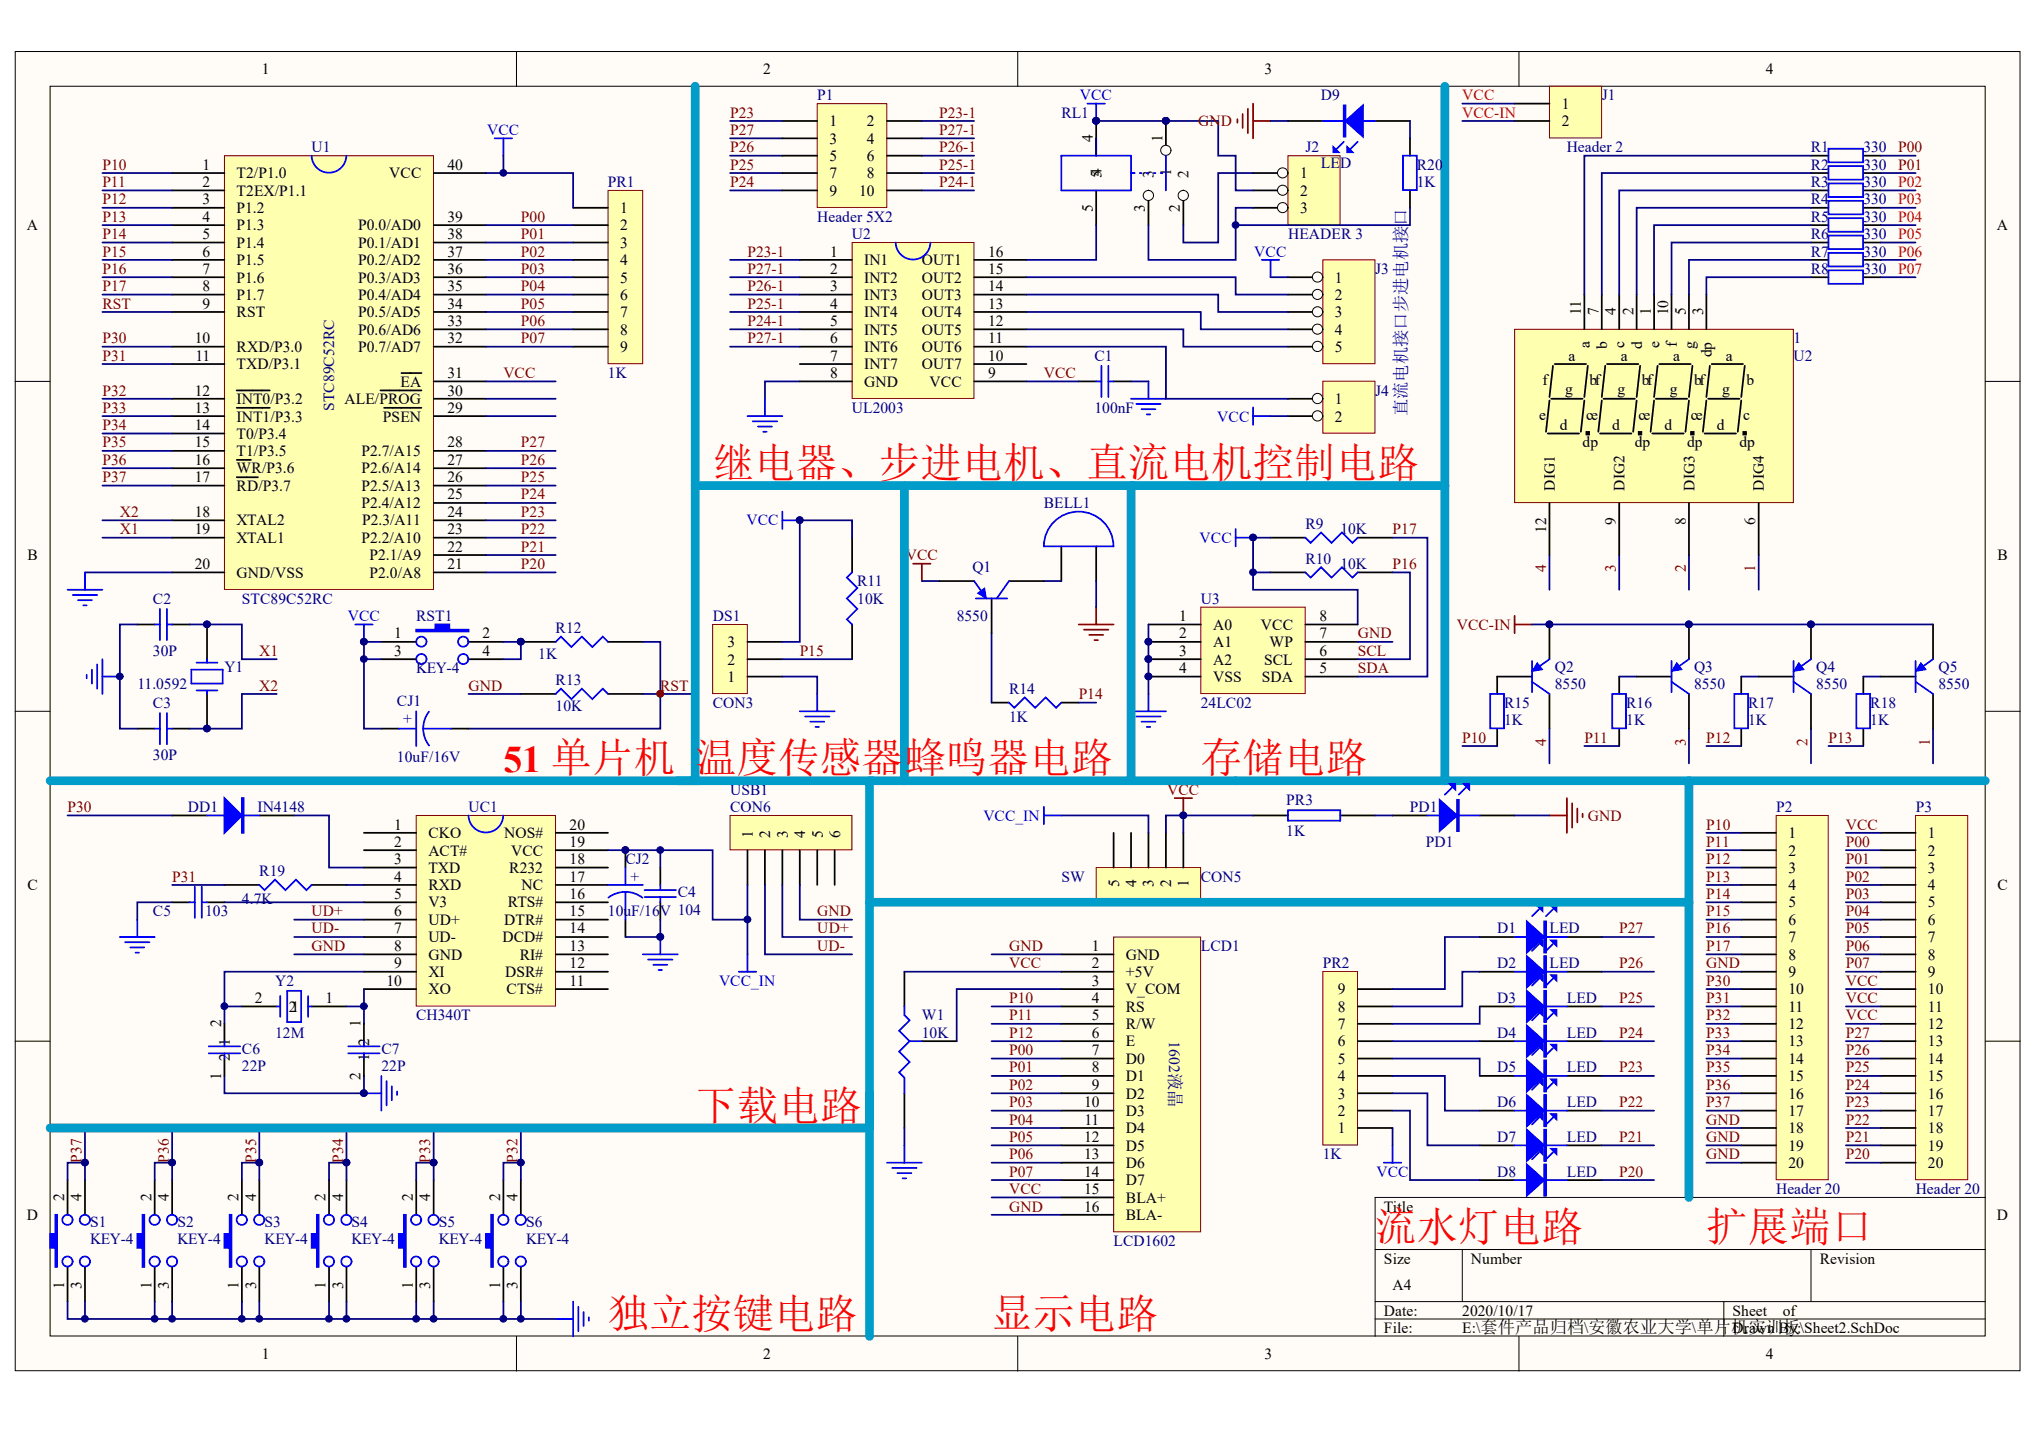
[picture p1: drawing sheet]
<svg xmlns="http://www.w3.org/2000/svg" width="288mm" height="202mm" viewBox="0 0 288 202" stroke-linecap="round" stroke-linejoin="round" font-family="sans-serif">
<defs><g id="words">
<g font-size="5.9" fill="#f00">
<text x="100.6" y="67.3">继电器、步进电机、直流电机控制电路</text>
<text x="127.6" y="109">蜂鸣器电路</text>
<text x="169.5" y="109">存储电路</text>
<text x="98.1" y="158">下载电路</text>
<text x="194" y="175.1">流水灯电路</text>
<text x="240.8" y="175.1">扩展端口</text>
<text x="85.8" y="187.3">独立按键电路</text>
<text x="139.9" y="187.3">显示电路</text>
</g>
<text font-size="5.3" fill="#f00" x="71" y="109">51 单片机 温度传感器</text>
<text font-size="2.4" fill="#000080" x="198.5" y="58.7" transform="rotate(-90 198.5 58.7)">直流电机接口步进电机接口</text>
<g font-size="2.2">
<text x="37" y="10.5">1</text>
<text x="107.7" y="10.5">2</text>
<text x="178.4" y="10.5">3</text>
<text x="249.2" y="10.5">4</text>
<text x="117.1" y="17.8">1</text>
<text x="122.3" y="17.8">2</text>
<text x="220.4" y="15.3">1</text>
<text x="220.4" y="17.8">2</text>
<text x="28.6" y="23.9">1</text>
<text x="63.1" y="23.9">40</text>
<text x="117.1" y="20.3">3</text>
<text x="117.1" y="22.7">5</text>
<text x="122.3" y="20.3">4</text>
<text x="122.3" y="22.7">6</text>
<text x="154.2" y="20" transform="rotate(-90 154.2 20)">4</text>
<text x="164.1" y="20" transform="rotate(-90 164.1 20)">1</text>
<text x="28.6" y="26.4">2</text>
<text x="28.6" y="28.8">3</text>
<text x="33.4" y="25.2">T2/P1.0</text>
<text x="33.4" y="27.6">T2EX/P1.1</text>
<text x="54.9" y="25.2">VCC</text>
<text x="117.1" y="25.2">7</text>
<text x="117.1" y="27.6">9</text>
<text x="121.2" y="27.6">10</text>
<text x="122.3" y="25.2">8</text>
<text x="154.2" y="29.9" transform="rotate(-90 154.2 29.9)">5</text>
<text x="155.4" y="25.2" transform="rotate(-90 155.4 25.2)">54</text>
<text x="161.6" y="29.9" transform="rotate(-90 161.6 29.9)">3</text>
<text x="162.8" y="25.2" transform="rotate(-90 162.8 25.2)">3</text>
<text x="165.3" y="24.8" transform="rotate(-90 165.3 24.8)">1</text>
<text x="166.5" y="29.9" transform="rotate(-90 166.5 29.9)">2</text>
<text x="167.7" y="25.2" transform="rotate(-90 167.7 25.2)">2</text>
<text x="183.4" y="25.2">1</text>
<text x="183.4" y="27.6">2</text>
<text x="3.8" y="32.5">A</text>
<text x="28.6" y="31.3">4</text>
<text x="28.6" y="33.7">5</text>
<text x="33.4" y="30">P1.2</text>
<text x="33.4" y="32.5">P1.3</text>
<text x="33.4" y="34.9">P1.4</text>
<text x="50.5" y="34.9">P0.1/AD1</text>
<text x="50.5" y="32.5">P0.0/AD0</text>
<text x="63.1" y="33.7">38</text>
<text x="63.1" y="31.3">39</text>
<text x="87.5" y="30">1</text>
<text x="87.5" y="32.5">2</text>
<text x="87.5" y="34.9">3</text>
<text x="183.4" y="30">3</text>
<text x="281.8" y="32.5">A</text>
<text x="28.6" y="36.2">6</text>
<text x="28.6" y="38.6">7</text>
<text x="28.6" y="41.1">8</text>
<text x="33.4" y="37.4">P1.5</text>
<text x="33.4" y="39.9">P1.6</text>
<text x="50.5" y="39.9">P0.3/AD3</text>
<text x="50.5" y="37.4">P0.2/AD2</text>
<text x="63.1" y="41.1">35</text>
<text x="63.1" y="38.6">36</text>
<text x="63.1" y="36.2">37</text>
<text x="87.5" y="37.4">4</text>
<text x="87.5" y="39.9">5</text>
<text x="117.1" y="36.2">1</text>
<text x="117.1" y="38.6">2</text>
<text x="117.1" y="41.1">3</text>
<text x="121.9" y="37.4">IN1</text>
<text x="121.9" y="39.9">INT2</text>
<text x="130.1" y="39.9">OUT2</text>
<text x="130.1" y="37.4">OUT1</text>
<text x="139.4" y="41.1">14</text>
<text x="139.4" y="38.6">15</text>
<text x="139.4" y="36.2">16</text>
<text x="188.4" y="39.9">1</text>
<text x="28.6" y="43.5">9</text>
<text x="33.4" y="42.3">P1.7</text>
<text x="33.4" y="44.8">RST</text>
<text x="50.5" y="47.2">P0.6/AD6</text>
<text x="50.5" y="44.8">P0.5/AD5</text>
<text x="50.5" y="42.3">P0.4/AD4</text>
<text x="63.1" y="46">33</text>
<text x="63.1" y="43.5">34</text>
<text x="87.5" y="42.3">6</text>
<text x="87.5" y="44.8">7</text>
<text x="87.5" y="47.2">8</text>
<text x="117.1" y="43.5">4</text>
<text x="117.1" y="46">5</text>
<text x="121.9" y="42.3">INT3</text>
<text x="121.9" y="44.8">INT4</text>
<text x="121.9" y="47.2">INT5</text>
<text x="130.1" y="47.2">OUT5</text>
<text x="130.1" y="44.8">OUT4</text>
<text x="130.1" y="42.3">OUT3</text>
<text x="139.4" y="46">12</text>
<text x="139.4" y="43.5">13</text>
<text x="188.4" y="42.3">2</text>
<text x="188.4" y="44.8">3</text>
<text x="188.4" y="47.2">4</text>
<text x="223.1" y="44.5" transform="rotate(-90 223.1 44.5)">11</text>
<text x="225.6" y="44.5" transform="rotate(-90 225.6 44.5)">7</text>
<text x="228" y="44.5" transform="rotate(-90 228 44.5)">4</text>
<text x="230.5" y="44.5" transform="rotate(-90 230.5 44.5)">2</text>
<text x="232.9" y="44.5" transform="rotate(-90 232.9 44.5)">1</text>
<text x="235.4" y="44.5" transform="rotate(-90 235.4 44.5)">10</text>
<text x="237.9" y="44.5" transform="rotate(-90 237.9 44.5)">5</text>
<text x="240.3" y="44.5" transform="rotate(-90 240.3 44.5)">3</text>
<text x="27.5" y="48.4">10</text>
<text x="27.6" y="50.9">11</text>
<text x="33.4" y="49.6">RXD/P3.0</text>
<text x="33.4" y="52.1">TXD/P3.1</text>
<text x="50.5" y="49.6">P0.7/AD7</text>
<text x="63.1" y="53.3">31</text>
<text x="63.1" y="48.4">32</text>
<text x="87.5" y="49.6">9</text>
<text x="117.1" y="48.4">6</text>
<text x="117.1" y="50.9">7</text>
<text x="117.1" y="53.3">8</text>
<text x="121.9" y="49.6">INT6</text>
<text x="121.9" y="52.1">INT7</text>
<text x="130.1" y="52.1">OUT7</text>
<text x="130.1" y="49.6">OUT6</text>
<text x="139.4" y="53.3">9</text>
<text x="139.4" y="50.9">10</text>
<text x="139.4" y="48.4">11</text>
<text x="188.4" y="49.6">5</text>
<text x="221.3" y="50.9">a</text>
<text x="224.3" y="49.1" transform="rotate(-90 224.3 49.1)">a</text>
<text x="226.8" y="49.3" transform="rotate(-90 226.8 49.3)">b</text>
<text x="228.7" y="50.9">a</text>
<text x="229.2" y="49.1" transform="rotate(-90 229.2 49.1)">c</text>
<text x="231.7" y="49.3" transform="rotate(-90 231.7 49.3)">d</text>
<text x="234.2" y="49.1" transform="rotate(-90 234.2 49.1)">e</text>
<text x="236.1" y="50.9">a</text>
<text x="236.6" y="48.9" transform="rotate(-90 236.6 48.9)">f</text>
<text x="239.1" y="49.3" transform="rotate(-90 239.1 49.3)">g</text>
<text x="241.5" y="50.4" transform="rotate(-90 241.5 50.4)">dp</text>
<text x="243.5" y="50.9">a</text>
<text x="27.5" y="55.8">12</text>
<text x="27.5" y="58.2">13</text>
<text x="33.4" y="57">INT0/P3.2</text>
<text x="33.4" y="59.5">INT1/P3.3</text>
<text x="48.6" y="57">ALE/PROG</text>
<text x="54" y="59.5">PSEN</text>
<text x="56.5" y="54.5">EA</text>
<text x="63.1" y="58.2">29</text>
<text x="63.1" y="55.8">30</text>
<text x="121.9" y="54.5">GND</text>
<text x="131.2" y="54.5">VCC</text>
<text x="188.4" y="57">1</text>
<text x="188.4" y="59.5">2</text>
<text x="217.2" y="59.2">e</text>
<text x="217.7" y="54.3">f</text>
<text x="220.9" y="55.5">g</text>
<text x="223.8" y="59.2">ce</text>
<text x="224.3" y="54.3">bf</text>
<text x="228.3" y="55.5">g</text>
<text x="231.2" y="59.2">ce</text>
<text x="231.7" y="54.3">bf</text>
<text x="235.6" y="55.5">g</text>
<text x="238.6" y="59.2">ce</text>
<text x="239" y="54.3">bf</text>
<text x="243" y="55.5">g</text>
<text x="246" y="59.2">c</text>
<text x="246.5" y="54.3">b</text>
<text x="27.5" y="60.7">14</text>
<text x="27.5" y="63.1">15</text>
<text x="27.5" y="65.6">16</text>
<text x="33.4" y="61.9">T0/P3.4</text>
<text x="33.4" y="64.3">T1/P3.5</text>
<text x="51" y="64.3">P2.7/A15</text>
<text x="63.1" y="65.6">27</text>
<text x="63.1" y="63.1">28</text>
<text x="220.1" y="60.7">d</text>
<text x="223.3" y="63.1">dp</text>
<text x="227.5" y="60.7">d</text>
<text x="230.7" y="63.1">dp</text>
<text x="234.9" y="60.7">d</text>
<text x="238.1" y="63.1">dp</text>
<text x="242.3" y="60.7">d</text>
<text x="245.5" y="63.1">dp</text>
<text x="27.5" y="68">17</text>
<text x="33.4" y="66.8">WR/P3.6</text>
<text x="33.4" y="69.2">RD/P3.7</text>
<text x="51" y="71.7">P2.4/A12</text>
<text x="51" y="69.2">P2.5/A13</text>
<text x="51" y="66.8">P2.6/A14</text>
<text x="63.1" y="70.5">25</text>
<text x="63.1" y="68">26</text>
<text x="219.4" y="69.2" transform="rotate(-90 219.4 69.2)">DIG1</text>
<text x="229.2" y="69.2" transform="rotate(-90 229.2 69.2)">DIG2</text>
<text x="239.1" y="69.2" transform="rotate(-90 239.1 69.2)">DIG3</text>
<text x="248.9" y="69.2" transform="rotate(-90 248.9 69.2)">DIG4</text>
<text x="27.5" y="72.9">18</text>
<text x="27.5" y="75.4">19</text>
<text x="33.4" y="74.1">XTAL2</text>
<text x="33.4" y="76.6">XTAL1</text>
<text x="51" y="76.6">P2.2/A10</text>
<text x="51.1" y="74.1">P2.3/A11</text>
<text x="63.1" y="77.8">22</text>
<text x="63.1" y="75.4">23</text>
<text x="63.1" y="72.9">24</text>
<text x="218.2" y="75.1" transform="rotate(-90 218.2 75.1)">12</text>
<text x="228" y="74" transform="rotate(-90 228 74)">9</text>
<text x="237.9" y="74" transform="rotate(-90 237.9 74)">8</text>
<text x="247.7" y="74" transform="rotate(-90 247.7 74)">6</text>
<text x="3.9" y="79.1">B</text>
<text x="27.5" y="80.3">20</text>
<text x="33.4" y="81.5">GND/VSS</text>
<text x="52.1" y="81.5">P2.0/A8</text>
<text x="52.1" y="79.1">P2.1/A9</text>
<text x="63.1" y="80.3">21</text>
<text x="281.9" y="79.1">B</text>
<text x="166.4" y="87.6">1</text>
<text x="171.2" y="88.8">A0</text>
<text x="177.9" y="88.8">VCC</text>
<text x="186.2" y="87.6">8</text>
<text x="55.6" y="90">1</text>
<text x="55.6" y="92.5">3</text>
<text x="68.1" y="90">2</text>
<text x="68.1" y="92.5">4</text>
<text x="102.6" y="93.8">2</text>
<text x="102.6" y="91.3">3</text>
<text x="166.4" y="95">4</text>
<text x="166.4" y="92.5">3</text>
<text x="166.4" y="90">2</text>
<text x="171.2" y="93.8">A2</text>
<text x="171.2" y="91.3">A1</text>
<text x="178.4" y="93.8">SCL</text>
<text x="179.1" y="91.3">WP</text>
<text x="186.2" y="95">5</text>
<text x="186.2" y="92.5">6</text>
<text x="186.2" y="90">7</text>
<text x="102.6" y="96.2">1</text>
<text x="171.2" y="96.2">VSS</text>
<text x="178.1" y="96.2">SDA</text>
<text x="55.6" y="117">1</text>
<text x="55.6" y="119.5">2</text>
<text x="60.4" y="118.2">CKO</text>
<text x="71.2" y="118.2">NOS#</text>
<text x="80.4" y="119.5">19</text>
<text x="80.4" y="117">20</text>
<text x="106.2" y="118.2" transform="rotate(-90 106.2 118.2)">1</text>
<text x="108.7" y="118.2" transform="rotate(-90 108.7 118.2)">2</text>
<text x="111.2" y="118.2" transform="rotate(-90 111.2 118.2)">3</text>
<text x="113.6" y="118.2" transform="rotate(-90 113.6 118.2)">4</text>
<text x="116.1" y="118.2" transform="rotate(-90 116.1 118.2)">5</text>
<text x="118.5" y="118.2" transform="rotate(-90 118.5 118.2)">6</text>
<text x="252.4" y="118.2">1</text>
<text x="272.1" y="118.2">1</text>
<text x="3.9" y="125.6">C</text>
<text x="55.6" y="121.9">3</text>
<text x="55.6" y="124.3">4</text>
<text x="60.4" y="120.7">ACT#</text>
<text x="60.4" y="123.1">TXD</text>
<text x="60.4" y="125.6">RXD</text>
<text x="71.9" y="123.1">R232</text>
<text x="72.1" y="120.7">VCC</text>
<text x="73.6" y="125.6">NC</text>
<text x="80.4" y="124.3">17</text>
<text x="80.4" y="121.9">18</text>
<text x="157.9" y="125.2" transform="rotate(-90 157.9 125.2)">5</text>
<text x="160.3" y="125.2" transform="rotate(-90 160.3 125.2)">4</text>
<text x="162.8" y="125.2" transform="rotate(-90 162.8 125.2)">3</text>
<text x="165.3" y="125.2" transform="rotate(-90 165.3 125.2)">2</text>
<text x="167.7" y="125.2" transform="rotate(-90 167.7 125.2)">1</text>
<text x="252.4" y="120.7">2</text>
<text x="252.4" y="123.1">3</text>
<text x="252.4" y="125.6">4</text>
<text x="272.1" y="120.7">2</text>
<text x="272.1" y="123.1">3</text>
<text x="272.1" y="125.6">4</text>
<text x="281.9" y="125.6">C</text>
<text x="55.6" y="126.8">5</text>
<text x="55.6" y="129.2">6</text>
<text x="55.6" y="131.7">7</text>
<text x="60.4" y="128">V3</text>
<text x="60.4" y="130.5">UD+</text>
<text x="71.2" y="130.5">DTR#</text>
<text x="71.7" y="128">RTS#</text>
<text x="80.4" y="131.7">14</text>
<text x="80.4" y="129.2">15</text>
<text x="80.4" y="126.8">16</text>
<text x="252.4" y="128">5</text>
<text x="252.4" y="130.5">6</text>
<text x="272.1" y="128">5</text>
<text x="272.1" y="130.5">6</text>
<text x="55.6" y="134.2">8</text>
<text x="55.6" y="136.6">9</text>
<text x="60.4" y="132.9">UD-</text>
<text x="60.4" y="135.4">GND</text>
<text x="60.4" y="137.8">XI</text>
<text x="70.9" y="132.9">DCD#</text>
<text x="71.3" y="137.8">DSR#</text>
<text x="73.3" y="135.4">RI#</text>
<text x="80.4" y="136.6">12</text>
<text x="80.4" y="134.2">13</text>
<text x="154.1" y="134.2">1</text>
<text x="154.1" y="136.6">2</text>
<text x="158.9" y="135.4">GND</text>
<text x="158.9" y="137.8">+5V</text>
<text x="252.4" y="132.9">7</text>
<text x="252.4" y="135.4">8</text>
<text x="252.4" y="137.8">9</text>
<text x="272.1" y="132.9">7</text>
<text x="272.1" y="135.4">8</text>
<text x="272.1" y="137.8">9</text>
<text x="36" y="141.5">2</text>
<text x="40.8" y="142.7">21</text>
<text x="45.9" y="141.5">1</text>
<text x="54.5" y="139.1">10</text>
<text x="60.4" y="140.3">XO</text>
<text x="71.5" y="140.3">CTS#</text>
<text x="80.4" y="139.1">11</text>
<text x="154.1" y="139.1">3</text>
<text x="154.1" y="141.5">4</text>
<text x="154.1" y="143.9">5</text>
<text x="158.9" y="140.3">V_COM</text>
<text x="158.9" y="142.7">RS</text>
<text x="188.8" y="142.7">8</text>
<text x="188.8" y="140.3">9</text>
<text x="252.4" y="140.3">10</text>
<text x="252.4" y="142.7">11</text>
<text x="272.1" y="140.3">10</text>
<text x="272.1" y="142.7">11</text>
<text x="31.2" y="144.9" transform="rotate(-90 31.2 144.9)">2</text>
<text x="32.4" y="149.7" transform="rotate(-90 32.4 149.7)">2</text>
<text x="32.4" y="147.6" transform="rotate(-90 32.4 147.6)">1</text>
<text x="50.9" y="144.9" transform="rotate(-90 50.9 144.9)">1</text>
<text x="52.1" y="149.7" transform="rotate(-90 52.1 149.7)">1</text>
<text x="52.1" y="147.6" transform="rotate(-90 52.1 147.6)">2</text>
<text x="154.1" y="146.4">6</text>
<text x="154.1" y="148.8">7</text>
<text x="158.9" y="145.2">R/W</text>
<text x="158.9" y="147.6">E</text>
<text x="188.8" y="147.6">6</text>
<text x="188.8" y="145.2">7</text>
<text x="252.4" y="145.2">12</text>
<text x="252.4" y="147.6">13</text>
<text x="272.1" y="145.2">12</text>
<text x="272.1" y="147.6">13</text>
<text x="31.2" y="152.4" transform="rotate(-90 31.2 152.4)">1</text>
<text x="50.9" y="152.4" transform="rotate(-90 50.9 152.4)">2</text>
<text x="154.1" y="151.3">8</text>
<text x="154.1" y="153.8">9</text>
<text x="158.9" y="150">D0</text>
<text x="158.9" y="152.5">D1</text>
<text x="158.9" y="155">D2</text>
<text x="188.8" y="155">3</text>
<text x="188.8" y="152.5">4</text>
<text x="188.8" y="150">5</text>
<text x="252.4" y="150">14</text>
<text x="252.4" y="152.5">15</text>
<text x="252.4" y="155">16</text>
<text x="272.1" y="150">14</text>
<text x="272.1" y="152.5">15</text>
<text x="272.1" y="155">16</text>
<text x="153" y="156.2">10</text>
<text x="153" y="161.1">12</text>
<text x="153" y="158.6">11</text>
<text x="158.9" y="157.4">D3</text>
<text x="158.9" y="159.9">D4</text>
<text x="188.8" y="159.9">1</text>
<text x="188.8" y="157.4">2</text>
<text x="252.4" y="157.4">17</text>
<text x="252.4" y="159.9">18</text>
<text x="272.1" y="157.4">17</text>
<text x="272.1" y="159.9">18</text>
<text x="153" y="163.5">13</text>
<text x="153" y="166">14</text>
<text x="158.9" y="162.3">D5</text>
<text x="158.9" y="164.8">D6</text>
<text x="158.9" y="167.2">D7</text>
<text x="252.4" y="162.3">19</text>
<text x="252.4" y="164.8">20</text>
<text x="272.1" y="162.3">19</text>
<text x="272.1" y="164.8">20</text>
<text x="3.8" y="172.1">D</text>
<text x="9.1" y="169.4" transform="rotate(-90 9.1 169.4)">2</text>
<text x="11.5" y="169.4" transform="rotate(-90 11.5 169.4)">4</text>
<text x="21.4" y="169.4" transform="rotate(-90 21.4 169.4)">2</text>
<text x="23.8" y="169.4" transform="rotate(-90 23.8 169.4)">4</text>
<text x="33.6" y="169.4" transform="rotate(-90 33.6 169.4)">2</text>
<text x="36.1" y="169.4" transform="rotate(-90 36.1 169.4)">4</text>
<text x="45.9" y="169.4" transform="rotate(-90 45.9 169.4)">2</text>
<text x="48.4" y="169.4" transform="rotate(-90 48.4 169.4)">4</text>
<text x="58.3" y="169.4" transform="rotate(-90 58.3 169.4)">2</text>
<text x="60.7" y="169.4" transform="rotate(-90 60.7 169.4)">4</text>
<text x="70.6" y="169.4" transform="rotate(-90 70.6 169.4)">2</text>
<text x="73" y="169.4" transform="rotate(-90 73 169.4)">4</text>
<text x="153" y="168.4">15</text>
<text x="153" y="170.9">16</text>
<text x="158.9" y="169.6">BLA+</text>
<text x="158.9" y="172.1">BLA-</text>
<text x="195.3" y="170.9">Title</text>
<text x="281.8" y="172.1">D</text>
<text x="195.3" y="178.2">Size</text>
<text x="207.6" y="178.2">Number</text>
<text x="256.8" y="178.2">Revision</text>
<text x="9.1" y="181.8" transform="rotate(-90 9.1 181.8)">1</text>
<text x="11.5" y="181.8" transform="rotate(-90 11.5 181.8)">3</text>
<text x="21.4" y="181.8" transform="rotate(-90 21.4 181.8)">1</text>
<text x="23.8" y="181.8" transform="rotate(-90 23.8 181.8)">3</text>
<text x="33.6" y="181.8" transform="rotate(-90 33.6 181.8)">1</text>
<text x="36.1" y="181.8" transform="rotate(-90 36.1 181.8)">3</text>
<text x="45.9" y="181.8" transform="rotate(-90 45.9 181.8)">1</text>
<text x="48.4" y="181.8" transform="rotate(-90 48.4 181.8)">3</text>
<text x="58.3" y="181.8" transform="rotate(-90 58.3 181.8)">1</text>
<text x="60.7" y="181.8" transform="rotate(-90 60.7 181.8)">3</text>
<text x="70.6" y="181.8" transform="rotate(-90 70.6 181.8)">1</text>
<text x="73" y="181.8" transform="rotate(-90 73 181.8)">3</text>
<text x="195.3" y="185.6">Date:</text>
<text x="196.5" y="181.9">A4</text>
<text x="206.3" y="185.6">2020/10/17</text>
<text x="244.5" y="185.6">Sheet</text>
<text x="251.6" y="185.6">of</text>
<text x="37" y="191.7">1</text>
<text x="107.7" y="191.7">2</text>
<text x="178.4" y="191.7">3</text>
<text x="195.3" y="188">File:</text>
<text x="206.3" y="188">E:\套件产品归档\安徽农业大学\单片机实训板\Sheet2.SchDoc</text>
<text x="244.5" y="188">Drawn By:</text>
<text x="249.2" y="191.7">4</text>
</g>
<g font-size="2.2" fill="#800000">
<text x="103" y="16.6">P23</text>
<text x="132.5" y="16.6">P23-1</text>
<text x="169.1" y="17.8">GND</text>
<text x="14.5" y="23.9">P10</text>
<text x="103" y="23.9">P25</text>
<text x="103" y="21.5">P26</text>
<text x="103" y="19.1">P27</text>
<text x="132.5" y="23.9">P25-1</text>
<text x="132.5" y="21.5">P26-1</text>
<text x="132.5" y="19.1">P27-1</text>
<text x="267.8" y="21.5">P00</text>
<text x="267.8" y="23.9">P01</text>
<text x="14.5" y="26.4">P11</text>
<text x="14.5" y="28.8">P12</text>
<text x="103" y="26.4">P24</text>
<text x="132.5" y="26.4">P24-1</text>
<text x="14.5" y="31.3">P13</text>
<text x="14.5" y="33.7">P14</text>
<text x="73.5" y="31.3">P00</text>
<text x="73.5" y="33.7">P01</text>
<text x="14.5" y="36.2">P15</text>
<text x="14.5" y="38.6">P16</text>
<text x="14.5" y="41.1">P17</text>
<text x="73.5" y="36.2">P02</text>
<text x="73.5" y="38.6">P03</text>
<text x="73.5" y="41.1">P04</text>
<text x="105.5" y="36.2">P23-1</text>
<text x="105.5" y="41.1">P26-1</text>
<text x="105.5" y="38.6">P27-1</text>
<text x="14.5" y="43.5">RST</text>
<text x="73.5" y="43.5">P05</text>
<text x="73.5" y="46">P06</text>
<text x="105.5" y="46">P24-1</text>
<text x="105.5" y="43.5">P25-1</text>
<text x="14.5" y="48.4">P30</text>
<text x="14.5" y="50.9">P31</text>
<text x="71" y="53.3">VCC</text>
<text x="73.5" y="48.4">P07</text>
<text x="105.5" y="48.4">P27-1</text>
<text x="147.3" y="53.3">VCC</text>
<text x="14.5" y="55.8">P32</text>
<text x="14.5" y="58.2">P33</text>
<text x="14.5" y="60.7">P34</text>
<text x="14.5" y="63.1">P35</text>
<text x="14.5" y="65.6">P36</text>
<text x="73.5" y="65.6">P26</text>
<text x="73.5" y="63.1">P27</text>
<text x="14.5" y="68">P37</text>
<text x="73.5" y="70.5">P24</text>
<text x="73.5" y="68">P25</text>
<text x="16.9" y="72.9">X2</text>
<text x="16.9" y="75.4">X1</text>
<text x="73.5" y="77.8">P21</text>
<text x="73.5" y="75.4">P22</text>
<text x="73.5" y="72.9">P23</text>
<text x="196.5" y="75.4">P17</text>
<text x="73.5" y="80.3">P20</text>
<text x="127.8" y="79.1">VCC</text>
<text x="196.5" y="80.3">P16</text>
<text x="218.2" y="80.7" transform="rotate(-90 218.2 80.7)">4</text>
<text x="228" y="80.7" transform="rotate(-90 228 80.7)">3</text>
<text x="237.9" y="80.7" transform="rotate(-90 237.9 80.7)">2</text>
<text x="247.7" y="80.7" transform="rotate(-90 247.7 80.7)">1</text>
<text x="205.6" y="88.8">VCC-IN</text>
<text x="36.6" y="92.5">X1</text>
<text x="112.8" y="92.5">P15</text>
<text x="191.6" y="90">GND</text>
<text x="191.6" y="92.5">SCL</text>
<text x="191.6" y="95">SDA</text>
<text x="36.6" y="97.4">X2</text>
<text x="66.1" y="97.4">GND</text>
<text x="93.2" y="97.4">RST</text>
<text x="152.2" y="98.6">P14</text>
<text x="206.3" y="104.8">P10</text>
<text x="218.2" y="105.2" transform="rotate(-90 218.2 105.2)">4</text>
<text x="223.6" y="104.8">P11</text>
<text x="237.9" y="105.2" transform="rotate(-90 237.9 105.2)">3</text>
<text x="240.8" y="104.8">P12</text>
<text x="255.1" y="105.2" transform="rotate(-90 255.1 105.2)">2</text>
<text x="258" y="104.8">P13</text>
<text x="272.3" y="105.2" transform="rotate(-90 272.3 105.2)">1</text>
<text x="164.7" y="112.1">VCC</text>
<text x="9.5" y="114.6">P30</text>
<text x="224" y="115.8">GND</text>
<text x="240.8" y="117">P10</text>
<text x="240.8" y="119.5">P11</text>
<text x="260.5" y="119.5">P00</text>
<text x="260.5" y="117">VCC</text>
<text x="24.3" y="124.3">P31</text>
<text x="240.8" y="121.9">P12</text>
<text x="240.8" y="124.3">P13</text>
<text x="260.5" y="121.9">P01</text>
<text x="260.5" y="124.3">P02</text>
<text x="44" y="129.2">UD+</text>
<text x="44" y="131.7">UD-</text>
<text x="115.3" y="131.7">UD+</text>
<text x="115.3" y="129.2">GND</text>
<text x="228.5" y="131.7">P27</text>
<text x="240.8" y="126.8">P14</text>
<text x="240.8" y="129.2">P15</text>
<text x="240.8" y="131.7">P16</text>
<text x="260.5" y="126.8">P03</text>
<text x="260.5" y="129.2">P04</text>
<text x="260.5" y="131.7">P05</text>
<text x="44" y="134.2">GND</text>
<text x="115.3" y="134.2">UD-</text>
<text x="142.4" y="134.2">GND</text>
<text x="142.4" y="136.6">VCC</text>
<text x="228.5" y="136.6">P26</text>
<text x="240.8" y="134.2">P17</text>
<text x="240.8" y="136.6">GND</text>
<text x="260.5" y="134.2">P06</text>
<text x="260.5" y="136.6">P07</text>
<text x="142.4" y="141.5">P10</text>
<text x="142.4" y="143.9">P11</text>
<text x="228.5" y="141.5">P25</text>
<text x="240.8" y="139.1">P30</text>
<text x="240.8" y="141.5">P31</text>
<text x="240.8" y="143.9">P32</text>
<text x="260.5" y="143.9">VCC</text>
<text x="260.5" y="139.1">VCC</text>
<text x="260.5" y="141.5">VCC</text>
<text x="142.4" y="146.4">P12</text>
<text x="142.4" y="148.8">P00</text>
<text x="228.5" y="146.4">P24</text>
<text x="240.8" y="146.4">P33</text>
<text x="240.8" y="148.8">P34</text>
<text x="260.5" y="148.8">P26</text>
<text x="260.5" y="146.4">P27</text>
<text x="142.4" y="151.3">P01</text>
<text x="142.4" y="153.8">P02</text>
<text x="228.5" y="151.3">P23</text>
<text x="240.8" y="151.3">P35</text>
<text x="240.8" y="153.8">P36</text>
<text x="260.5" y="153.8">P24</text>
<text x="260.5" y="151.3">P25</text>
<text x="142.4" y="156.2">P03</text>
<text x="142.4" y="158.6">P04</text>
<text x="142.4" y="161.1">P05</text>
<text x="228.5" y="161.1">P21</text>
<text x="228.5" y="156.2">P22</text>
<text x="240.8" y="156.2">P37</text>
<text x="240.8" y="158.6">GND</text>
<text x="240.8" y="161.1">GND</text>
<text x="260.5" y="161.1">P21</text>
<text x="260.5" y="158.6">P22</text>
<text x="260.5" y="156.2">P23</text>
<text x="11.5" y="164" transform="rotate(-90 11.5 164)">P37</text>
<text x="23.8" y="164" transform="rotate(-90 23.8 164)">P36</text>
<text x="36.1" y="164" transform="rotate(-90 36.1 164)">P35</text>
<text x="48.4" y="164" transform="rotate(-90 48.4 164)">P34</text>
<text x="60.7" y="164" transform="rotate(-90 60.7 164)">P33</text>
<text x="73" y="164" transform="rotate(-90 73 164)">P32</text>
<text x="142.4" y="163.5">P06</text>
<text x="142.4" y="166">P07</text>
<text x="228.5" y="166">P20</text>
<text x="240.8" y="163.5">GND</text>
<text x="260.5" y="163.5">P20</text>
<text x="142.4" y="168.4">VCC</text>
<text x="142.4" y="170.9">GND</text>
</g>
<g font-size="2.2" fill="#000080">
<text x="115.3" y="14.1">P1</text>
<text x="149.8" y="16.6">RL1</text>
<text x="186.4" y="14.1">D9</text>
<text x="226" y="14.1">J1</text>
<text x="44" y="21.5">U1</text>
<text x="184.2" y="21.5">J2</text>
<text x="186.4" y="23.7">LED</text>
<text x="199.9" y="23.9">R20</text>
<text x="221.1" y="21.5">Header 2</text>
<text x="255.5" y="21.5">R1</text>
<text x="255.5" y="23.9">R2</text>
<text x="262.9" y="21.5">330</text>
<text x="262.9" y="23.9">330</text>
<text x="85.8" y="26.4">PR1</text>
<text x="199.9" y="26.4">1K</text>
<text x="255.5" y="26.4">R3</text>
<text x="255.5" y="28.8">R4</text>
<text x="262.9" y="26.4">330</text>
<text x="262.9" y="28.8">330</text>
<text x="115.3" y="31.3">Header 5X2</text>
<text x="120.2" y="33.7">U2</text>
<text x="181.8" y="33.7">HEADER 3</text>
<text x="255.5" y="31.3">R5</text>
<text x="255.5" y="33.7">R6</text>
<text x="262.9" y="31.3">330</text>
<text x="262.9" y="33.7">330</text>
<text x="194" y="38.6">J3</text>
<text x="255.5" y="36.2">R7</text>
<text x="255.5" y="38.6">R8</text>
<text x="262.9" y="36.2">330</text>
<text x="262.9" y="38.6">330</text>
<text x="85.8" y="53.3">1K</text>
<text x="154.4" y="50.9">C1</text>
<text x="253.1" y="48.4">1</text>
<text x="253.1" y="50.9">U2</text>
<text x="47.2" y="58" transform="rotate(-90 47.2 58)">STC89C52RC</text>
<text x="120.2" y="58.2">UL2003</text>
<text x="154.4" y="58.2">100nF</text>
<text x="194" y="55.8">J4</text>
<text x="147.3" y="71.7">BELL1</text>
<text x="184.2" y="74.6">R9</text>
<text x="189.1" y="75.4">10K</text>
<text x="121" y="82.7">R11</text>
<text x="137.2" y="80.7">Q1</text>
<text x="184.2" y="79.5">R10</text>
<text x="189.1" y="80.3">10K</text>
<text x="21.6" y="85.2">C2</text>
<text x="34.1" y="85.2">STC89C52RC</text>
<text x="58.7" y="87.6">RST1</text>
<text x="78.4" y="89.3">R12</text>
<text x="100.6" y="87.6">DS1</text>
<text x="121" y="85.2">10K</text>
<text x="135" y="87.6">8550</text>
<text x="169.5" y="85.2">U3</text>
<text x="21.6" y="92.5">30P</text>
<text x="31.7" y="94.7">Y1</text>
<text x="58.7" y="95">KEY-4</text>
<text x="76" y="93">1K</text>
<text x="219.4" y="94.7">Q2</text>
<text x="239" y="94.7">Q3</text>
<text x="256.3" y="94.7">Q4</text>
<text x="273.5" y="94.7">Q5</text>
<text x="19.4" y="97.2">11.0592</text>
<text x="21.6" y="99.9">C3</text>
<text x="56" y="99.6">CJ1</text>
<text x="78.4" y="96.7">R13</text>
<text x="78.4" y="100.3">10K</text>
<text x="100.6" y="99.9">CON3</text>
<text x="142.4" y="97.9">R14</text>
<text x="142.4" y="101.8">1K</text>
<text x="169.5" y="99.9">24LC02</text>
<text x="212.2" y="99.9">R15</text>
<text x="219.4" y="97.2">8550</text>
<text x="229.5" y="99.9">R16</text>
<text x="239" y="97.2">8550</text>
<text x="246.7" y="99.9">R17</text>
<text x="256.3" y="97.2">8550</text>
<text x="263.9" y="99.9">R18</text>
<text x="273.5" y="97.2">8550</text>
<text x="21.6" y="107.2">30P</text>
<text x="56" y="107.5">10uF/16V</text>
<text x="58.3" y="102.1" transform="rotate(-90 58.3 102.1)">+</text>
<text x="212.2" y="102.3">1K</text>
<text x="229.5" y="102.3">1K</text>
<text x="246.7" y="102.3">1K</text>
<text x="263.9" y="102.3">1K</text>
<text x="103" y="112.1">USB1</text>
<text x="181.5" y="113.6">PR3</text>
<text x="26.5" y="114.6">DD1</text>
<text x="36.3" y="114.6">IN4148</text>
<text x="66.1" y="114.6">UC1</text>
<text x="103" y="114.6">CON6</text>
<text x="181.5" y="118">1K</text>
<text x="199" y="114.6">PD1</text>
<text x="201.2" y="119.5">PD1</text>
<text x="250.6" y="114.6">P2</text>
<text x="270.3" y="114.6">P3</text>
<text x="36.6" y="123.6">R19</text>
<text x="88.3" y="121.9">CJ2</text>
<text x="89" y="124.3">+</text>
<text x="149.8" y="124.3">SW</text>
<text x="169.5" y="124.3">CON5</text>
<text x="21.6" y="129.2">C5</text>
<text x="29" y="129.2">103</text>
<text x="34.1" y="127.5">4.7K</text>
<text x="85.8" y="129.2">10uF/16V 104</text>
<text x="95.6" y="126.5">C4</text>
<text x="211.3" y="131.7">D1</text>
<text x="218.6" y="131.7">LED</text>
<text x="169.5" y="134.2">LCD1</text>
<text x="186.7" y="136.6">PR2</text>
<text x="211.3" y="136.6">D2</text>
<text x="218.6" y="136.6">LED</text>
<text x="38.8" y="139.1">Y2</text>
<text x="58.7" y="143.9">CH340T</text>
<text x="130.1" y="143.9">W1</text>
<text x="211.3" y="141.5">D3</text>
<text x="221.1" y="141.5">LED</text>
<text x="34.1" y="148.6">C6</text>
<text x="38.8" y="146.4">12M</text>
<text x="53.8" y="148.6">C7</text>
<text x="130.1" y="146.4">10K</text>
<text x="165" y="146.9" transform="rotate(90 165 146.9)">1602液晶</text>
<text x="211.3" y="146.4">D4</text>
<text x="221.1" y="146.4">LED</text>
<text x="34.1" y="151.1">22P</text>
<text x="53.8" y="151.1">22P</text>
<text x="211.3" y="151.3">D5</text>
<text x="221.1" y="151.3">LED</text>
<text x="211.3" y="161.1">D7</text>
<text x="211.3" y="156.2">D6</text>
<text x="221.1" y="156.2">LED</text>
<text x="221.1" y="161.1">LED</text>
<text x="186.7" y="163.5">1K</text>
<text x="211.3" y="166">D8</text>
<text x="221.1" y="166">LED</text>
<text x="12.7" y="173.1">S1</text>
<text x="25" y="173.1">S2</text>
<text x="37.3" y="173.1">S3</text>
<text x="49.6" y="173.1">S4</text>
<text x="61.9" y="173.1">S5</text>
<text x="74.2" y="173.1">S6</text>
<text x="250.6" y="168.4">Header 20</text>
<text x="270.3" y="168.4">Header 20</text>
<text x="12.7" y="175.5">KEY-4</text>
<text x="25" y="175.5">KEY-4</text>
<text x="37.3" y="175.5">KEY-4</text>
<text x="49.6" y="175.5">KEY-4</text>
<text x="61.9" y="175.5">KEY-4</text>
<text x="74.2" y="175.5">KEY-4</text>
<text x="157.1" y="175.8">LCD1602</text>
</g>
<g font-size="2.2" fill="#00f">
<text x="152.4" y="14.1">VCC</text>
<text x="68.8" y="19.1">VCC</text>
<text x="177" y="36.2">VCC</text>
<text x="171.8" y="59.5">VCC</text>
<text x="105.3" y="74.1">VCC</text>
<text x="169.3" y="76.6">VCC</text>
<text x="49.1" y="87.6">VCC</text>
<text x="138.8" y="115.8">VCC_IN</text>
<text x="101.5" y="139.1">VCC_IN</text>
<text x="194.2" y="166">VCC</text>
</g>
<g font-size="2.2" fill="#bf0000">
<text x="206.3" y="14.1">VCC</text>
<text x="206.3" y="16.6">VCC-IN</text>
<text x="267.8" y="26.4">P02</text>
<text x="267.8" y="28.8">P03</text>
<text x="267.8" y="31.3">P04</text>
<text x="267.8" y="33.7">P05</text>
<text x="267.8" y="36.2">P06</text>
<text x="267.8" y="38.6">P07</text>
</g>
</g></defs>
<g fill="#fffcf8" stroke="#000" stroke-width=".14">
<path d="M2.1 7.3h282.9v186.1h-282.9z"/>
<path d="M7.1 12.2h273v176.3h-273z"/>
</g>
<g fill="none" stroke="#000" stroke-width=".14">
<path d="M72.9 7.3v4.9M143.6 7.3v4.9M214.3 7.3v4.9M2.1 53.8h5M280.2 53.8h4.9M2.1 100.3h5M280.2 100.3h4.9M2.1 146.9h5M280.2 146.9h4.9M194 176.3h86.2M206.3 176.3v7.3M255.6 176.3v7.3"/>
<path d="M280.2 168.9h-86.2v19.6M72.9 188.5v4.9M143.6 188.5v4.9M194 183.6h86.2M194 186.1h86.2M214.3 188.5v4.9M243.3 183.6v4.9"/>
</g>
<circle cx="93.2" cy="97.9" r=".47" fill="#000080" stroke="#000080" stroke-width=".14"/>
<path d="M31.7 22h29.5v61.1h-29.5z" fill="#ffffb0" stroke="#800000" stroke-width=".14"/>
<g fill="none" stroke="#000" stroke-width=".25">
<path d="M24.3 24.4h7.4M24.3 26.9h7.4M24.3 29.3h7.4M24.3 31.8h7.4M24.3 34.2h7.4M24.3 36.7h7.4M24.3 39.1h7.4M61.2 24.4h7.4M61.2 31.8h7.4M61.2 34.2h7.4M61.2 36.7h7.4M61.2 39.1h7.4"/>
<path d="M24.3 41.6h7.4M24.3 44h7.4M24.3 48.9h7.4M24.3 51.4h7.4M24.3 56.3h7.4M24.3 58.7h7.4M33.4 55.1h4.7M33.4 57.5h4.7M53.7 55.1h5.8M54.2 57.5h5.3M56.6 52.6h2.9M61.2 41.6h7.4"/>
<path d="M61.2 44h7.4M61.2 48.9h7.4M61.2 56.3h7.4M61.2 58.7h7.4M61.2 53.8h7.4M61.2 46.5h7.4M24.3 61.2h7.4M24.3 63.6h7.4M24.3 66h7.4M24.3 68.5h7.4M24.3 73.4h7.4M24.3 75.8h7.4"/>
<path d="M33.4 64.9h2M33.4 67.3h3M61.2 63.6h7.4M61.2 66h7.4M61.2 68.5h7.4M61.2 73.4h7.4M61.2 75.8h7.4M61.2 78.3h7.4M61.2 70.9h7.4M24.3 80.7h7.4M61.2 80.7h7.4"/>
</g>
<path d="M48.9 22a2.45 2.45 0 0 1-2.5 2.4 2.45 2.45 0 0 1-2.4-2.4" fill="none" stroke="#00f" stroke-width=".25"/>
<path d="M85.8 26.9h4.9v24.4h-4.9z" fill="#ffffb0" stroke="#800000" stroke-width=".14"/>
<g fill="none" stroke="#000" stroke-width=".25">
<path d="M80.9 29.3h4.9M80.9 31.8h4.9M80.9 34.2h4.9M80.9 36.7h4.9M80.9 39.1h4.9M80.9 41.6h4.9M80.9 44h4.9M80.9 46.5h4.9M80.9 48.9h4.9M19.4 88.1h2.4M24.3 88.1h2.5M29.2 88.1v4.9"/>
<path d="M29.2 97.9v4.9M53.8 90.5h4.9M53.8 93h4.9M66.1 90.5h4.9M66.1 93h4.9M73.5 90.5h4.9M73.5 97.9h4.9M85.8 90.5h4.9M85.8 97.9h4.9M19.4 102.8h2.4M24.3 102.8h2.5M53.8 102.8h2.5"/>
<path d="M63.7 102.8h2.4"/>
</g>
<g fill="none" stroke="#000080" stroke-width=".25">
<path d="M14.5 31.8h9.8M14.5 34.2h9.8M14.5 36.7h9.8M14.5 39.1h9.8M14.5 29.3h9.8M14.5 26.9h9.8M14.5 24.4h9.8M68.6 24.4h12.3v4.9M68.6 31.8h12.3M68.6 34.2h12.3M68.6 36.7h12.3M68.6 39.1h12.3"/>
<path d="M71 22v2.4M14.5 41.6h9.8M14.5 44h9.8M14.5 48.9h9.8M14.5 56.3h9.8M14.5 58.7h9.8M14.5 51.4h9.8M68.6 41.6h12.3M68.6 44h12.3M68.6 46.5h12.3M68.6 48.9h12.3M68.6 53.8h9.8"/>
<path d="M68.6 56.3h9.8M68.6 58.7h9.8M14.5 75.8h9.8M14.5 73.4h9.8M14.5 68.5h9.8M14.5 66h9.8M14.5 63.6h9.8M14.5 61.2h9.8M68.6 78.3h9.8M68.6 75.8h9.8M68.6 73.4h9.8M68.6 70.9h9.8"/>
<path d="M68.6 68.5h9.8M68.6 66h9.8M68.6 63.6h9.8M12 80.7h12.3M19.4 88.1h-2.5v14.7h2.5M26.8 88.1h7.3v4.9h5M39.1 97.9h-5v4.9h-7.3M51.4 93h2.4M53.8 90.5h-2.4v12.3h2.4M66.1 97.9h7.4M68.6 80.7h9.8M71 90.5h2.5v2.5h-2.5"/>
<path d="M90.7 90.5h2.5v12.3h-27.1M90.7 97.9h7.4"/>
</g>
<g fill="none" stroke="#00f" stroke-width=".25">
<path d="M69.8 19.5h2.5M71 19.5v2.5M9.5 83.2h5M10.3 83.9h3.4M11 84.7h2M11.7 85.4h.5M12 80.7v2.5M12.2 95.2v.5M13 94.5v1.9M13.7 93.7v3.5M14.5 93v4.9M14.5 95.4h2.4"/>
<path d="M21.8 88.1h.8M22.6 85.9v4.4M23.6 88.1h.7M23.6 85.9v4.4M27 94.5h4.4v1.9h-4.4zM27.7 93.5h3M27.7 97.4h3M29.2 93v.5M29.2 97.4v.5M50.1 88.1h2.5M51.4 88.1v2.4M78.4 90.5l.8-.7 1.4 1.5 1.5-1.5 1.5 1.5 1.5-1.5 .7 .7"/>
<path d="M78.4 97.9l.8-.7 1.4 1.4 1.5-1.4 1.5 1.4 1.5-1.4 .7 .7M21.8 102.8h.8M22.6 100.6v4.4M23.6 100.6v4.4M23.6 102.8h.7M56.3 102.8h2.4M58.7 100.3v4.9M59.7 102.8h4M59.7 102.8a3.9 3.9 0 0 0 .9 2.4M60.5 100.4a3.9 3.9 0 0 0-.8 2.4"/>
<circle cx="59.5" cy="93" r=".72"/>
<circle cx="59.5" cy="90.5" r=".72"/>
<circle cx="65.4" cy="90.5" r=".72"/>
<circle cx="65.4" cy="93" r=".72"/>
</g>
<g fill="#000080" stroke="#000080" stroke-width=".14">
<circle cx="71" cy="24.4" r=".47"/>
<circle cx="29.2" cy="102.8" r=".47"/>
<circle cx="29.2" cy="88.1" r=".47"/>
<circle cx="16.9" cy="95.4" r=".47"/>
<circle cx="73.5" cy="90.5" r=".47"/>
<circle cx="51.3" cy="93" r=".47"/>
<circle cx="51.3" cy="90.5" r=".47"/>
</g>
<path d="M58.7 88.8h2.7v-.7h2v.7h2.7v.3h-7.4z" fill-rule="evenodd" fill="#00f" stroke="#00f" stroke-width=".25"/>
<circle cx="93.2" cy="97.9" r=".47" fill="#800000" stroke="#800000" stroke-width=".14"/>
<path d="M58.7 115h19.7v26.9h-19.7z" fill="#ffffb0" stroke="#800000" stroke-width=".14"/>
<g fill="none" stroke="#000" stroke-width=".25">
<path d="M24.3 115h4.9M36.6 115h4.9M51.4 117.5h7.3M51.4 119.9h7.3M78.4 117.5h7.4M78.4 119.9h7.4M31.7 124.8h4.9M44 124.8h4.9M51.4 122.4h7.3M51.4 124.8h7.3M51.4 127.3h7.3M51.4 129.7h7.3"/>
<path d="M51.4 132.2h7.3M51.4 134.6h7.3M51.4 137.1h7.3M51.4 139.5h7.3M78.4 122.4h7.4M78.4 124.8h7.4M78.4 127.3h7.4M78.4 129.7h7.4M78.4 132.2h7.4M78.4 134.6h7.4M78.4 137.1h7.4M78.4 139.5h7.4"/>
<path d="M34.1 142h5M44 142h4.9"/>
</g>
<g fill="none" stroke="#00f" stroke-width=".25">
<path d="M29.2 115h7.4M71 115a2.45 2.45 0 0 1-2.4 2.4 2.45 2.45 0 0 1-2.5-2.4M16.9 132.2h4.9M17.6 132.9h3.5M18.4 133.6h2M19.1 134.4h.5M19.4 129.7v2.5M36.6 124.8l.7 .8 1.5-1.5 1.5 1.5 1.5-1.5 1.4 1.5 .8-.8M40.5 139.8h2v4.4h-2zM90.7 134.6h4.9M91.5 135.4h3.4M92.2 136.1h2"/>
<path d="M92.9 136.8h.5M93.2 132.2v2.4M104.2 137.1h2.5M105.5 134.6v2.5M39.1 142h.4M39.5 140.5v2.9M43.5 140.5v2.9M43.5 142h.5M51.4 154.2h2.4M53.8 151.8v4.9M54.6 152.5v3.4M55.3 153.2v2"/>
<path d="M56 154v.5"/>
</g>
<path d="M41.5 115h4.9v7.4h5M24.3 124.8h7.4M31.7 127.3h19.7M41.5 129.7h9.9M41.5 132.2h9.9M41.5 134.6h9.9M48.9 124.8h2.5M51.4 137.1h-19.7v7.3M51.4 139.5v4.9M31.7 151.8v2.4h19.7v-2.4" fill="none" stroke="#000080" stroke-width=".25"/>
<g fill="#000080" stroke="#000080" stroke-width=".14">
<circle cx="51.3" cy="154.2" r=".47"/>
<circle cx="93.2" cy="132.2" r=".47"/>
</g>
<g fill="#00f" stroke="#00f" stroke-width=".25">
<path d="M31.7 112.6l2.4 2.4-2.4 2.5z"/>
<path d="M34.1 112.6h.3v4.9h-.3z" fill-rule="evenodd"/>
</g>
<path d="M103 115h17.2v4.9h-17.2z" fill="#ffffb0" stroke="#800000" stroke-width=".14"/>
<g fill="none" stroke="#000" stroke-width=".25">
<path d="M164.5 17.1v4.9M152.2 53.8h2.5M157.1 53.8h2.5M105.5 119.9v4.9M107.9 119.9v4.9M110.4 119.9v4.9M112.9 119.9v4.9M115.3 119.9v4.9M117.8 119.9v4.9M24.3 127.3h2.5M29.2 127.3h2.5M93.2 122.4v2.4"/>
<path d="M93.2 127.3v2.4M31.7 144.4v2.5M31.7 149.3v2.5M51.4 144.4v2.5M51.4 149.3v2.5"/>
</g>
<path d="M112.9 53.8h-5v2.5M9.5 115h14.8M85.8 119.9h14.8v9.8h4.9M93.2 119.9v2.5M24.3 127.3h-4.9v2.4M105.5 124.8v9.8M107.9 124.8v9.8h12.3M110.4 124.8v7.4h9.8M112.9 124.8v4.9h7.3M31.7 142h2.4M48.9 142h2.5" fill="none" stroke="#000080" stroke-width=".25"/>
<g fill="#000080" stroke="#000080" stroke-width=".14">
<circle cx="51.3" cy="141.9" r=".48"/>
<circle cx="31.7" cy="141.9" r=".48"/>
<circle cx="105.5" cy="129.7" r=".47"/>
<circle cx="93.2" cy="119.9" r=".47"/>
</g>
<g fill="none" stroke="#00f" stroke-width=".25">
<path d="M105.5 58.7h4.9M106.2 59.4h3.5M107.9 56.3v2.4M154.7 53.8h.7M155.4 51.6v4.4M156.4 53.8h.7M156.4 51.6v4.4M159.6 56.3h4.9M160.3 57h3.5M161.1 57.7h1.9M161.8 58.5h.5M162.1 53.8v2.5"/>
<path d="M107 60.2h1.9M107.7 60.9h.5M26.8 127.3h.7M27.5 125.1v4.4M28.5 127.3h.7M28.5 125.1v4.4M91 126.5h4.4M91 125.6h4.4M93.2 124.8v.8M93.2 126.5v.8M29.5 147.6h4.4M29.5 148.6h4.4"/>
<path d="M31.7 146.9v.7M31.7 148.6v.7M49.1 147.6h4.5M49.1 148.6h4.5M51.4 146.9v.7M51.4 148.6v.7"/>
</g>
<circle cx="164.5" cy="21.2" r=".72" fill="#fffcf8" stroke="#000" stroke-width=".14"/>
<circle cx="164.5" cy="17" r=".47" fill="#000080" stroke="#000080" stroke-width=".14"/>
<path d="M167 26.9v4.9" fill="none" stroke="#000" stroke-width=".25"/>
<circle cx="167" cy="27.6" r=".72" fill="#fffcf8" stroke="#000" stroke-width=".14"/>
<path d="M162.1 26.9v4.9" fill="none" stroke="#000" stroke-width=".25"/>
<circle cx="162.1" cy="27.6" r=".72" fill="#fffcf8" stroke="#000" stroke-width=".14"/>
<path d="M154.7 17.1v4.9M154.7 26.9v4.9" fill="none" stroke="#000" stroke-width=".25"/>
<g fill="#000080" stroke="#000080" stroke-width=".14">
<circle cx="154.7" cy="17" r=".47"/>
<circle cx="164.5" cy="17" r=".47"/>
</g>
<path d="M153.5 14.6h2.4M154.7 14.6v2.5M149.8 22h9.8v4.9h-9.8zM159.6 24.4h.5M160.8 24.4h.3M161.8 24.4h.3M162.8 24.4h.2M163.8 24.4h.2M164.5 22v4.9" fill="none" stroke="#00f" stroke-width=".25"/>
<path d="M154.7 19.5v2.5" fill="none" stroke="#000080" stroke-width=".25"/>
<path d="M181.7 22h7.4v9.7h-7.4z" fill="#ffffb0" stroke="#800000" stroke-width=".14"/>
<path d="M176.8 24.4h4.9" fill="none" stroke="#000" stroke-width=".25"/>
<circle cx="181" cy="24.4" r=".72" fill="#fffcf8" stroke="#000" stroke-width=".14"/>
<path d="M176.8 26.9h4.9" fill="none" stroke="#000" stroke-width=".25"/>
<circle cx="181" cy="26.8" r=".72" fill="#fffcf8" stroke="#000" stroke-width=".14"/>
<path d="M176.8 29.3h4.9" fill="none" stroke="#000" stroke-width=".25"/>
<circle cx="181" cy="29.3" r=".72" fill="#fffcf8" stroke="#000" stroke-width=".14"/>
<path d="M178.1 36.7h2.4M179.3 36.7v2.4" fill="none" stroke="#00f" stroke-width=".25"/>
<path d="M186.7 36.7h7.3v14.6h-7.3z" fill="#ffffb0" stroke="#800000" stroke-width=".14"/>
<path d="M181.7 39.1h5" fill="none" stroke="#000" stroke-width=".25"/>
<circle cx="185.9" cy="39.1" r=".72" fill="#fffcf8" stroke="#000" stroke-width=".14"/>
<path d="M181.7 41.6h5" fill="none" stroke="#000" stroke-width=".25"/>
<circle cx="185.9" cy="41.5" r=".72" fill="#fffcf8" stroke="#000" stroke-width=".14"/>
<path d="M181.7 44h5" fill="none" stroke="#000" stroke-width=".25"/>
<circle cx="185.9" cy="44" r=".72" fill="#fffcf8" stroke="#000" stroke-width=".14"/>
<path d="M181.7 46.5h5" fill="none" stroke="#000" stroke-width=".25"/>
<circle cx="185.9" cy="46.4" r=".72" fill="#fffcf8" stroke="#000" stroke-width=".14"/>
<path d="M181.7 48.9h5" fill="none" stroke="#000" stroke-width=".25"/>
<circle cx="185.9" cy="48.9" r=".72" fill="#fffcf8" stroke="#000" stroke-width=".14"/>
<path d="M179.3 39.1h2.4" fill="none" stroke="#000080" stroke-width=".25"/>
<path d="M186.7 53.8h7.3v7.3h-7.3z" fill="#ffffb0" stroke="#800000" stroke-width=".14"/>
<path d="M181.7 56.3h5" fill="none" stroke="#000" stroke-width=".25"/>
<circle cx="185.9" cy="56.2" r=".72" fill="#fffcf8" stroke="#000" stroke-width=".14"/>
<path d="M181.7 58.7h5" fill="none" stroke="#000" stroke-width=".25"/>
<circle cx="185.9" cy="58.7" r=".72" fill="#fffcf8" stroke="#000" stroke-width=".14"/>
<path d="M176.8 57.5v2.4M176.8 58.7h2.5" fill="none" stroke="#00f" stroke-width=".25"/>
<path d="M120.2 34.2h17.2v22h-17.2z" fill="#ffffb0" stroke="#800000" stroke-width=".14"/>
<g fill="none" stroke="#000" stroke-width=".25">
<path d="M112.9 36.7h7.3M112.9 39.1h7.3M137.5 36.7h7.3M137.5 39.1h7.3M112.9 41.6h7.3M112.9 44h7.3M112.9 46.5h7.3M112.9 48.9h7.3M112.9 51.4h7.3M112.9 53.8h7.3M137.5 41.6h7.3M137.5 44h7.3"/>
<path d="M137.5 46.5h7.3M137.5 48.9h7.3M137.5 51.4h7.3M137.5 53.8h7.3"/>
</g>
<path d="M131.3 34.2a2.45 2.45 0 0 1-2.5 2.4 2.45 2.45 0 0 1-2.4-2.4" fill="none" stroke="#00f" stroke-width=".25"/>
<g fill="none" stroke="#000080" stroke-width=".25">
<path d="M164.5 17.1h7.4v4.9h2.5v4.9h2.4M103 36.7h9.9M103 39.1h9.9M144.8 39.1h29.6v2.5h7.3M154.7 31.8v4.9h-9.9M176.8 29.3h-2.4v7.4h-12.3v-4.9M176.8 24.4h-4.9v9.8h-4.9v-2.4M103 41.6h9.9M103 44h9.9M103 46.5h9.9M103 48.9h9.9M144.8 41.6h27.1v2.4h9.8"/>
<path d="M144.8 44h24.6v2.5h12.3M144.8 46.5h22.2v2.4h14.7"/>
</g>
<circle cx="164.5" cy="17" r=".47" fill="#000080" stroke="#000080" stroke-width=".14"/>
<path d="M169.4 85.6h14.8v12.2h-14.8z" fill="#ffffb0" stroke="#800000" stroke-width=".14"/>
<path d="M162.1 95.4h7.3M162.1 93h7.3M162.1 90.5h7.3M162.1 88.1h7.3M184.2 95.4h7.4M184.2 93h7.4M184.2 90.5h7.4M184.2 88.1h7.4" fill="none" stroke="#000" stroke-width=".25"/>
<g fill="#000080" stroke="#000080" stroke-width=".14">
<circle cx="162.1" cy="95.4" r=".47"/>
<circle cx="162.1" cy="93" r=".47"/>
<circle cx="162.1" cy="90.5" r=".47"/>
</g>
<path d="M157.1 132.2h12.3v41.6h-12.3z" fill="#ffffb0" stroke="#800000" stroke-width=".14"/>
<g fill="none" stroke="#000" stroke-width=".25">
<path d="M149.8 77.1v4.9M154.7 77.1v4.9M179.3 75.8h4.9M191.6 75.8h4.9M132.5 82h5M139.9 99.1h2.5M139.9 84.4v4.9M142.4 82h4.9M149.8 99.1h2.4M179.3 80.7h4.9M191.6 80.7h4.9M127.6 137.1v4.9"/>
<path d="M149.8 134.6h7.3M149.8 137.1h7.3M149.8 139.5h7.3M127.6 154.2v4.9M130.1 146.9h4.9M149.8 142h7.3M149.8 144.4h7.3M149.8 146.9h7.3M149.8 149.3h7.3M149.8 151.8h7.3M149.8 154.2h7.3M149.8 156.7h7.3"/>
<path d="M149.8 159.1h7.3M9.5 166.5v4.9M9.5 178.7v4.9M12 166.5v4.9M12 178.7v4.9M21.8 166.5v4.9M21.8 178.7v4.9M24.3 166.5v4.9M24.3 178.7v4.9M34.1 166.5v4.9M34.1 178.7v4.9M36.6 166.5v4.9"/>
<path d="M36.6 178.7v4.9M46.4 166.5v4.9M46.4 178.7v4.9M48.9 166.5v4.9M48.9 178.7v4.9M58.7 166.5v4.9M58.7 178.7v4.9M61.2 166.5v4.9M61.2 178.7v4.9M71 166.5v4.9M71 178.7v4.9M73.5 166.5v4.9"/>
<path d="M73.5 178.7v4.9M149.8 161.6h7.3M149.8 164h7.3M149.8 166.5h7.3M149.8 168.9h7.3M149.8 171.4h7.3"/>
</g>
<g fill="none" stroke="#00f" stroke-width=".25">
<path d="M148.5 73.9a4.9 4.9 0 0 1 5.4-1.4 4.9 4.9 0 0 1 3.2 4.6l-9.8-.1a4.8 4.8 0 0 1 1.2-3.1zM174.4 74.6v2.5M174.4 75.8h2.4M184.2 75.8l.7 .8 1.5-1.5 1.5 1.5 1.5-1.5 1.4 1.5 .8-.8M137.5 82l1.2 1.7M137.7 84.4h4.4M142.4 99.1l.7 .7 1.5-1.4 1.5 1.4 1.4-1.4 1.5 1.4 .8-.7M142.4 82l-1.7 2.4M162.1 97.9v2.4M184.2 80.7l.7 .8 1.5-1.5 1.5 1.5 1.5-1.5 1.4 1.5 .8-.8M159.6 100.3h4.9M160.3 101.1h3.5"/>
<path d="M161.1 101.8h1.9M161.8 102.5h.5M127.6 142v1.2l.8 .7-1.5 1.5 1.5 1.5M128.4 146.9h1.7M128.4 146.9l-1.5 1.4 1.5 1.5-1.5 1.5 .7 .7v2.2M125.2 164h4.9M125.9 164.8h3.4M126.6 165.5h2M127.4 166.2h.5M127.6 161.6v2.4M78.4 186.1h2.5M80.9 183.6v4.9"/>
<path d="M81.6 184.3v3.5M82.4 185.1v1.9M83.1 185.8v.5"/>
<circle cx="9.5" cy="177.9" r=".72"/>
<circle cx="9.5" cy="172.1" r=".72"/>
<circle cx="12" cy="177.9" r=".72"/>
<circle cx="12" cy="172.1" r=".72"/>
<circle cx="21.8" cy="177.9" r=".72"/>
<circle cx="21.8" cy="172.1" r=".72"/>
<circle cx="24.3" cy="177.9" r=".72"/>
<circle cx="24.3" cy="172.1" r=".72"/>
<circle cx="34.1" cy="177.9" r=".72"/>
<circle cx="34.1" cy="172.1" r=".72"/>
<circle cx="36.6" cy="177.9" r=".72"/>
<circle cx="36.6" cy="172.1" r=".72"/>
<circle cx="46.4" cy="177.9" r=".72"/>
<circle cx="46.4" cy="172.1" r=".72"/>
<circle cx="48.9" cy="177.9" r=".72"/>
<circle cx="48.9" cy="172.1" r=".72"/>
<circle cx="58.7" cy="177.9" r=".72"/>
<circle cx="58.7" cy="172.1" r=".72"/>
<circle cx="61.2" cy="177.9" r=".72"/>
<circle cx="61.2" cy="172.1" r=".72"/>
<circle cx="71" cy="177.9" r=".72"/>
<circle cx="71" cy="172.1" r=".72"/>
<circle cx="73.5" cy="177.9" r=".72"/>
<circle cx="73.5" cy="172.1" r=".72"/>
</g>
<g fill="none" stroke="#000080" stroke-width=".25">
<path d="M179.3 75.8h-2.5v7.4h14.8v4.9M196.5 75.8h4.9v19.6h-9.8M130.1 82h2.4M139.9 89.3v9.8M147.3 82h2.5M154.7 82v3.6M176.8 80.7h2.5M191.6 90.5h4.9M196.5 80.7h2.5v12.3h-7.4M139.9 134.6h9.9M12 159.1v7.4M24.3 159.1v7.4"/>
<path d="M36.6 159.1v7.4M48.9 159.1v7.4M61.2 159.1v7.4M73.5 159.1v7.4M127.6 159.1v2.5M139.9 159.1h9.9M139.9 156.7h9.9M139.9 154.2h9.9M139.9 151.8h9.9M139.9 149.3h9.9M139.9 146.9h9.9M139.9 144.4h9.9"/>
<path d="M139.9 142h9.9M12 164h-2.5v2.5M24.3 164h-2.5v2.5M36.6 164h-2.5v2.5M48.9 164h-2.5v2.5M61.2 164h-2.5v2.5M73.5 164h-2.5v2.5M139.9 171.4h9.9M139.9 168.9h9.9M139.9 166.5h9.9M139.9 164h9.9M139.9 161.6h9.9"/>
<path d="M9.5 183.6v2.5h68.9M12 183.6v2.5M21.8 183.6v2.5M24.3 183.6v2.5M34.1 183.6v2.5M36.6 183.6v2.5M46.4 183.6v2.5M48.9 183.6v2.5M58.7 183.6v2.5M61.2 183.6v2.5M71 183.6v2.5M73.5 183.6v2.5"/>
</g>
<g fill="#000080" stroke="#000080" stroke-width=".14">
<circle cx="176.8" cy="75.8" r=".47"/>
<circle cx="176.8" cy="80.7" r=".47"/>
<circle cx="48.9" cy="164" r=".47"/>
<circle cx="36.6" cy="164" r=".47"/>
<circle cx="24.3" cy="164" r=".47"/>
<circle cx="12" cy="164" r=".47"/>
<circle cx="48.9" cy="186" r=".47"/>
<circle cx="46.4" cy="186" r=".47"/>
<circle cx="12" cy="186" r=".47"/>
<circle cx="21.8" cy="186" r=".47"/>
<circle cx="24.3" cy="186" r=".47"/>
<circle cx="34.1" cy="186" r=".47"/>
<circle cx="36.6" cy="186" r=".47"/>
<circle cx="71" cy="186" r=".47"/>
<circle cx="73.5" cy="186" r=".47"/>
<circle cx="61.2" cy="186" r=".47"/>
<circle cx="58.7" cy="186" r=".47"/>
<circle cx="61.2" cy="164" r=".47"/>
<circle cx="73.5" cy="164" r=".47"/>
</g>
<g fill="#00f" stroke="#00f" stroke-width=".25">
<path d="M7.8 171.4h.3v7.3h-.3v-2.7h-.7v-1.9h.7z" fill-rule="evenodd"/>
<path d="M20.1 171.4h.3v7.3h-.3v-2.7h-.7v-1.9h.7z" fill-rule="evenodd"/>
<path d="M32.4 171.4h.3v7.3h-.3v-2.7h-.7v-1.9h.7z" fill-rule="evenodd"/>
<path d="M44.7 171.4h.3v7.3h-.3v-2.7h-.7v-1.9h.7z" fill-rule="evenodd"/>
<path d="M57 171.4h.3v7.3h-.3v-2.7h-.7v-1.9h.7z" fill-rule="evenodd"/>
<path d="M69.3 171.4h.3v7.3h-.3v-2.7h-.7v-1.9h.7z" fill-rule="evenodd"/>
</g>
<path d="M128.9 79.5h2.4M130.1 79.5v2.5M152.2 88.1h4.9M153 88.8h3.4M153.7 89.6h2M154.4 90.3h.5M154.7 85.6v2.5" fill="none" stroke="#800000" stroke-width=".25"/>
<path d="M138 83.7l.9-.8 .3 1.5z" fill="#00f" stroke="#00f" stroke-width=".14"/>
<path d="M186.7 137.1h4.9v24.4h-4.9z" fill="#ffffb0" stroke="#800000" stroke-width=".14"/>
<g fill="none" stroke="#000" stroke-width=".25">
<path d="M191.6 139.5h4.9M208.8 132.2h4.9M208.8 137.1h4.9M221.1 132.2h4.9M221.1 137.1h4.9M191.6 159.1h4.9M191.6 156.7h4.9M191.6 154.2h4.9M191.6 151.8h4.9M191.6 149.3h4.9M191.6 146.9h4.9M191.6 144.4h4.9"/>
<path d="M191.6 142h4.9M208.8 156.7h4.9M208.8 151.8h4.9M208.8 146.9h4.9M208.8 142h4.9M221.1 156.7h4.9M221.1 151.8h4.9M221.1 146.9h4.9M221.1 142h4.9M208.8 166.5h4.9M208.8 161.6h4.9M221.1 166.5h4.9"/>
<path d="M221.1 161.6h4.9"/>
</g>
<g fill="none" stroke="#00f" stroke-width=".25">
<path d="M213.7 132.2h7.4M213.7 137.1h7.4M217.2 128.3l-1 .9M217.2 133.2l-1 .9M217.2 138.1l-1 .9M219.1 128.3l-.9 .9M219.1 133.2l-.9 .9M219.1 138.1l-.9 .9M213.7 142h7.4M213.7 146.9h7.4M213.7 151.8h7.4M213.7 156.7h7.4"/>
<path d="M217.2 143l-1 .9M217.2 147.9l-1 .9M217.2 157.6l-1 1M217.2 152.7l-1 1M219.1 143l-.9 .9M219.1 147.9l-.9 .9M219.1 157.6l-.9 1M219.1 152.7l-.9 1M195.3 164h2.4M196.5 161.6v2.4M213.7 166.5h7.4M213.7 161.6h7.4"/>
<path d="M217.2 162.5l-1 1M219.1 162.5l-.9 1"/>
</g>
<g fill="#00f" stroke="#00f" stroke-width=".25">
<path d="M215.4 130l2.5 2.2-2.5 2.2z"/>
<path d="M218.9 127.8h.7v.7z"/>
<path d="M216.9 127.8h.8v.7z"/>
<path d="M215.4 134.9l2.5 2.2-2.5 2.2z"/>
<path d="M218.9 132.7h.7v.7z"/>
<path d="M216.9 132.7h.8v.7z"/>
<path d="M215.4 139.8l2.5 2.2-2.5 2.2z"/>
<path d="M218.9 137.6h.7v.7z"/>
<path d="M216.9 137.6h.8v.7z"/>
<path d="M215.4 144.7l2.5 2.2-2.5 2.2z"/>
<path d="M218.9 142.5h.7v.7z"/>
<path d="M216.9 142.5h.8v.7z"/>
<path d="M215.4 149.6l2.5 2.2-2.5 2.2z"/>
<path d="M218.9 147.4h.7v.7z"/>
<path d="M216.9 147.4h.8v.7z"/>
<path d="M215.4 164.3l2.5 2.2-2.5 2.2z"/>
<path d="M218.9 162.1h.7v.7z"/>
<path d="M216.9 162.1h.8v.7z"/>
<path d="M215.4 159.4l2.5 2.2-2.5 2.2z"/>
<path d="M218.9 157.2h.7v.7z"/>
<path d="M216.9 157.2h.8v.7z"/>
<path d="M215.4 154.5l2.5 2.2-2.5 2.2z"/>
<path d="M218.9 152.3h.7v.7z"/>
<path d="M216.9 152.3h.8v.7z"/>
<path d="M217.9 130h.3v4.4h-.3z" fill-rule="evenodd"/>
<path d="M217.9 134.9h.3v4.4h-.3z" fill-rule="evenodd"/>
<path d="M217.9 139.8h.3v4.4h-.3z" fill-rule="evenodd"/>
<path d="M217.9 144.7h.3v4.4h-.3z" fill-rule="evenodd"/>
<path d="M217.9 149.6h.3v4.4h-.3z" fill-rule="evenodd"/>
<path d="M217.9 164.3h.3v4.4h-.3z" fill-rule="evenodd"/>
<path d="M217.9 159.4h.3v4.4h-.3z" fill-rule="evenodd"/>
<path d="M217.9 154.5h.3v4.4h-.3z" fill-rule="evenodd"/>
</g>
<path d="M226 132.2h7.4M226 137.1h7.4M226 142h7.4M226 146.9h7.4M226 151.8h7.4M226 156.7h7.4M226 161.6h7.4M226 166.5h7.4" fill="none" stroke="#000080" stroke-width=".25"/>
<path d="M100.6 88.1h4.9v9.7h-4.9z" fill="#ffffb0" stroke="#800000" stroke-width=".14"/>
<path d="M120.2 75.8v4.9M105.5 95.4h4.9M105.5 93h4.9M105.5 90.5h4.9M120.2 88.1v4.9" fill="none" stroke="#000" stroke-width=".25"/>
<path d="M110.4 72.2v2.4M110.4 73.4h2.5M115.3 97.9v2.4M120.2 80.7l-.7 .8 1.5 1.4-1.5 1.5 1.5 1.5-1.5 1.5 .7 .7M112.9 100.3h4.9M113.6 101.1h3.4M114.3 101.8h2M115.1 102.5h.5" fill="none" stroke="#00f" stroke-width=".25"/>
<g fill="none" stroke="#000080" stroke-width=".25">
<path d="M103 19.5h7.4M130.1 19.5h7.4M103 22h7.4M103 24.4h7.4M103 26.9h7.4M130.1 22h7.4M130.1 24.4h7.4M130.1 26.9h7.4M144.8 48.9h19.7v7.4h17.2M144.8 53.8h7.4M159.6 53.8h2.5M179.3 58.7h2.4"/>
<path d="M120.2 75.8v-2.4h-7.3v17.1h-2.5M110.4 95.4h4.9v2.5M110.4 93h9.8"/>
</g>
<circle cx="112.9" cy="73.4" r=".47" fill="#000080" stroke="#000080" stroke-width=".14"/>
<path d="M98.1 12.2v97.9h-91M203.9 12.2v56.3h-44.3M98.1 68.5h61.5v41.6M127.6 68.5v41.6M95.6 110.1h27.1v49h-115.6M238.3 110.1v58.8M122.7 154.2v34.3" fill="none" stroke="#009cca" stroke-width="1.2"/>
<path d="M250.6 115h7.4v51.4h-7.4z" fill="#ffffb0" stroke="#800000" stroke-width=".14"/>
<g fill="none" stroke="#000" stroke-width=".25">
<path d="M245.7 117.5h4.9M245.7 119.9h4.9M245.7 122.4h4.9M245.7 124.8h4.9M245.7 127.3h4.9M245.7 129.7h4.9M245.7 132.2h4.9M245.7 134.6h4.9M245.7 137.1h4.9M245.7 139.5h4.9M245.7 142h4.9M245.7 144.4h4.9"/>
<path d="M245.7 146.9h4.9M245.7 149.3h4.9M245.7 151.8h4.9M245.7 154.2h4.9M245.7 156.7h4.9M245.7 159.1h4.9M245.7 161.6h4.9M245.7 164h4.9"/>
</g>
<g fill="none" stroke="#000080" stroke-width=".25">
<path d="M240.8 117.5h4.9M240.8 119.9h4.9M240.8 122.4h4.9M240.8 124.8h4.9M240.8 127.3h4.9M240.8 129.7h4.9M240.8 132.2h4.9M240.8 134.6h4.9M240.8 137.1h4.9M240.8 139.5h4.9M240.8 142h4.9M240.8 144.4h4.9"/>
<path d="M240.8 146.9h4.9M240.8 149.3h4.9M240.8 151.8h4.9M240.8 154.2h4.9M240.8 156.7h4.9M240.8 159.1h4.9M240.8 161.6h4.9M240.8 164h4.9"/>
</g>
<path d="M270.3 115h7.4v51.4h-7.4z" fill="#ffffb0" stroke="#800000" stroke-width=".14"/>
<g fill="none" stroke="#000" stroke-width=".25">
<path d="M255.6 22h2.4M255.6 24.4h2.4M255.6 26.9h2.4M255.6 29.3h2.4M255.6 31.8h2.4M255.6 34.2h2.4M255.6 36.7h2.4M255.6 39.1h2.4M262.9 22h2.5M262.9 24.4h2.5M262.9 26.9h2.5M262.9 29.3h2.5"/>
<path d="M262.9 31.8h2.5M262.9 34.2h2.5M262.9 36.7h2.5M262.9 39.1h2.5M265.4 117.5h4.9M265.4 119.9h4.9M265.4 122.4h4.9M265.4 124.8h4.9M265.4 127.3h4.9M265.4 129.7h4.9M265.4 132.2h4.9M265.4 134.6h4.9"/>
<path d="M265.4 137.1h4.9M265.4 139.5h4.9M265.4 142h4.9M265.4 144.4h4.9M265.4 146.9h4.9M265.4 149.3h4.9M265.4 151.8h4.9M265.4 154.2h4.9M265.4 156.7h4.9M265.4 159.1h4.9M265.4 161.6h4.9M265.4 164h4.9"/>
</g>
<g fill="none" stroke="#000080" stroke-width=".25">
<path d="M265.4 39.1h4.9M265.4 29.3h4.9M265.4 31.8h4.9M265.4 34.2h4.9M265.4 36.7h4.9M265.4 22h4.9M265.4 24.4h4.9M265.4 26.9h4.9M218.6 78.3v4.9M228.5 78.3v4.9M238.3 78.3v4.9M248.2 78.3v4.9"/>
<path d="M152.2 99.1h2.5M162.1 88.1v9.8M260.5 117.5h4.9M260.5 119.9h4.9M208.8 137.1h-2.5v4.9h-9.8M208.8 132.2h-4.9v7.3h-7.4M260.5 122.4h4.9M260.5 124.8h4.9M260.5 127.3h4.9M260.5 129.7h4.9M260.5 132.2h4.9M260.5 134.6h4.9"/>
<path d="M260.5 137.1h4.9M260.5 139.5h4.9M196.5 156.7h2.5v9.8h9.8M196.5 154.2h4.9v7.4h7.4M196.5 151.8h7.4v4.9h4.9M196.5 149.3h12.3v2.5M196.5 146.9h12.3M196.5 159.1v2.5M208.8 142v2.4h-12.3M260.5 142h4.9M260.5 144.4h4.9M260.5 146.9h4.9"/>
<path d="M260.5 149.3h4.9M260.5 151.8h4.9M260.5 154.2h4.9M260.5 156.7h4.9M260.5 159.1h4.9M260.5 161.6h4.9M260.5 164h4.9"/>
</g>
<path d="M203.9 68.5v41.6M174.4 110.1h105.8" fill="none" stroke="#009cca" stroke-width="1.2"/>
<path d="M258 21h4.9v1.9h-4.9zM258 23.4h4.9v1.9h-4.9zM258 25.9h4.9v1.9h-4.9zM258 28.3h4.9v1.9h-4.9zM258 30.8h4.9v1.9h-4.9zM258 33.2h4.9v1.9h-4.9zM258 35.7h4.9v1.9h-4.9zM258 38.1h4.9v1.9h-4.9z" fill="none" stroke="#00f" stroke-width=".25"/>
<path d="M218.6 12.2h7.4v7.3h-7.4z" fill="#ffffb0" stroke="#800000" stroke-width=".14"/>
<path d="M213.7 14.6h4.9M213.7 17.1h4.9" fill="none" stroke="#000" stroke-width=".25"/>
<path d="M206.3 17.1h7.4M206.3 14.6h7.4" fill="none" stroke="#000080" stroke-width=".25"/>
<path d="M213.7 46.5h39.4v24.4h-39.4z" fill="#ffffb0" stroke="#800000" stroke-width=".14"/>
<g fill="none" stroke="#000" stroke-width=".25">
<path d="M181.7 17.1h5M194 17.1h5M199 19.5v2.5M199 26.9v2.4M218.6 56.5l-.4 4.4M218.9 56.3h4.4M219.1 51.6l-.5 4.4M219.4 51.4h4.4M223.6 56.5l-.5 4.4M223.6 41.6v4.9M224.1 51.6l-.5 4.4M226 41.6v4.9"/>
<path d="M226 56.5l-.5 4.4M226.3 56.3h4.4M226.5 51.6l-.5 4.4M226.8 51.4h4.4M228.5 41.6v4.9M230.9 41.6v4.9M230.9 56.5l-.4 4.4M231.4 51.6l-.5 4.4M233.4 41.6v4.9M233.4 56.5l-.5 4.4M233.7 56.3h4.4M233.9 51.6l-.5 4.4"/>
<path d="M234.1 51.4h4.5M235.9 41.6v4.9M238.3 41.6v4.9M238.3 56.5l-.5 4.4M238.8 51.6l-.5 4.4M240.8 41.6v4.9M240.8 56.5l-.5 4.4M241 56.3h4.5M241.3 51.6l-.5 4.4M241.5 51.4h4.5M245.7 56.5l-.5 4.4M246.2 51.6l-.5 4.4"/>
<path d="M218.4 61.2h4.4M218.6 70.9v7.4M225.8 61.2h4.4M228.5 70.9v7.4M233.2 61.2h4.4M238.3 70.9v7.4M240.5 61.2h4.5M248.2 70.9v7.4M216.2 95.4h-4.9v2.5M218.6 88.1v4.9M218.6 97.9v4.9M228.5 95.4v2.5"/>
<path d="M230.9 95.4h5M238.3 88.1v4.9M238.3 97.9v4.9M245.7 95.4v2.5M248.2 95.4h4.9M255.6 88.1v4.9M255.6 97.9v4.9M262.9 95.4v2.5M265.4 95.4h4.9M272.8 88.1v4.9M272.8 97.9v4.9M88.3 119.9v2.5"/>
<path d="M211.3 102.8v2.4M228.5 102.8v2.4M245.7 102.8v2.4M262.9 102.8v2.4M88.3 129.7v2.5"/>
</g>
<path d="M223.8 60.9h.5v.4h-.5zM231.2 60.9h.5v.4h-.5zM238.6 60.9h.4v.4h-.4zM246 60.9h.4v.4h-.4z" fill="#000" stroke="#000" stroke-width=".14"/>
<g fill="none" stroke="#000080" stroke-width=".25">
<path d="M154.7 17.1h9.8M179.3 17.1h2.4M199 17.1v2.4M199 29.3v2.5h-24.6M255.6 22h-32v19.6M255.6 24.4h-29.6v17.2M255.6 26.9h-27.1v14.7M255.6 29.3h-24.7v12.3M255.6 31.8h-22.2v9.8M255.6 34.2h-19.7v7.4M255.6 36.7h-17.3v4.9M255.6 39.1h-14.8v2.5"/>
<path d="M216.2 88.1h56.6M228.5 95.4h2.4M245.7 95.4h2.5M262.9 95.4h2.5M206.3 105.2h5M218.6 102.8v4.9M223.6 105.2h4.9M238.3 102.8v4.9M240.8 105.2h4.9M255.6 102.8v4.9M258 105.2h4.9M272.8 102.8v4.9"/>
<path d="M93.2 129.7v2.5h-4.9"/>
</g>
<g fill="#000080" stroke="#000080" stroke-width=".14">
<circle cx="218.6" cy="88.1" r=".47"/>
<circle cx="238.3" cy="88.1" r=".47"/>
<circle cx="255.5" cy="88.1" r=".47"/>
<circle cx="164.5" cy="17" r=".47"/>
<circle cx="154.7" cy="17" r=".47"/>
<circle cx="174.4" cy="31.7" r=".47"/>
<circle cx="88.3" cy="119.9" r=".47"/>
<circle cx="93.2" cy="132.2" r=".47"/>
</g>
<g fill="none" stroke="#00f" stroke-width=".25">
<path d="M186.7 17.1h7.3M189.6 20l-1 1M191.6 20l-1 1M198 22h1.9v4.8h-1.9zM210.3 97.9h1.9v4.8h-1.9zM216.2 93.2v4.4M216.2 96.2l2.4 1.7M218.6 93l-1.7 1.2M227.5 97.9h1.9v4.8h-1.9zM235.9 93.2v4.4M235.9 96.2l2.4 1.7M238.3 93l-1.7 1.2"/>
<path d="M244.7 97.9h2v4.8h-2zM253.1 93.2v4.4M253.1 96.2l2.5 1.7M255.6 93l-1.8 1.2M261.9 97.9h2v4.8h-2zM270.3 93.2v4.4M270.3 96.2l2.5 1.7M272.8 93l-1.7 1.2M85.8 124.8h4.9M88.3 125.8a3.9 3.9 0 0 1 2.4 .8M88.3 125.8a3.9 3.9 0 0 0-2.5 .8M88.3 122.4v2.4"/>
<path d="M88.3 125.8v3.9"/>
</g>
<g fill="#00f" stroke="#00f" stroke-width=".14">
<path d="M216.9 93.5l.8 1-1.5 .2z"/>
<path d="M236.6 93.5l.7 1-1.4 .2z"/>
<path d="M253.8 93.5l.8 1-1.5 .2z"/>
<path d="M271.1 93.5l.7 1-1.5 .2z"/>
</g>
<path d="M174.6 16.8v.5M175.3 16.1v1.9M176.1 15.4v3.4M176.8 14.6v4.9M176.8 17.1h2.5M213.7 86.9v2.4M213.7 88.1h2.5" fill="none" stroke="#800000" stroke-width=".25"/>
<g fill="#00f" stroke="#00f" stroke-width=".25">
<path d="M189.9 17.1l2.4-2.2v4.4z"/>
<path d="M188.1 20.7l.8 .8h-.8z"/>
<path d="M190.1 20.7l.7 .8h-.7z"/>
<path d="M189.6 14.9h.3v4.4h-.3z" fill-rule="evenodd"/>
</g>
<path d="M154.7 122.4h14.7v4.8h-14.7z" fill="#ffffb0" stroke="#800000" stroke-width=".14"/>
<path d="M157.1 117.5v4.9M159.6 117.5v4.9M162.1 117.5v4.9M164.5 117.5v4.9M167 117.5v4.9M176.8 115h4.9M189.1 115h4.9M196.5 115h4.9M208.8 115h4.9" fill="none" stroke="#000" stroke-width=".25"/>
<path d="M147.3 115h2.5M147.3 113.8v2.5M181.7 114.3h7.4v1.5h-7.4zM201.4 115h7.4M204.9 111.1l-1 1M206.8 111.1l-.9 1" fill="none" stroke="#00f" stroke-width=".25"/>
<g fill="#00f" stroke="#00f" stroke-width=".25">
<path d="M203.1 112.8l2.5 2.2-2.5 2.2z"/>
<path d="M206.6 110.6h.7v.8z"/>
<path d="M204.6 110.6h.8v.8z"/>
<path d="M205.6 112.8h.3v4.4h-.3z" fill-rule="evenodd"/>
</g>
<path d="M165.8 112.6h2.4M167 112.6v2.4M218.6 115h2.5M221.1 112.6v4.9M221.8 113.3v3.4M222.6 114.1v1.9M223.3 114.8v.5" fill="none" stroke="#800000" stroke-width=".25"/>
<path d="M149.8 115h12.3v2.5M167 115v2.5M176.8 115h-12.3v2.5M194 115h2.5M213.7 115h4.9M127.6 137.1h22.2M149.8 139.5h-14.8v7.4" fill="none" stroke="#000080" stroke-width=".25"/>
<circle cx="167" cy="115" r=".47" fill="#000080" stroke="#000080" stroke-width=".14"/>
<path d="M122.7 110.1h51.7M122.7 127.3h115.6" fill="none" stroke="#009cca" stroke-width="1.2"/>
<path d="M115.3 14.6h9.8v14.7h-9.8z" fill="#ffffb0" stroke="#800000" stroke-width=".14"/>
<path d="M110.4 17.1h4.9M110.4 19.5h4.9M125.2 17.1h4.9M125.2 19.5h4.9M110.4 22h4.9M110.4 24.4h4.9M110.4 26.9h4.9M125.2 22h4.9M125.2 24.4h4.9M125.2 26.9h4.9" fill="none" stroke="#000" stroke-width=".25"/>
<path d="M103 17.1h7.4M130.1 17.1h7.4" fill="none" stroke="#000080" stroke-width=".25"/>
<use href="#words"/>
</svg>
